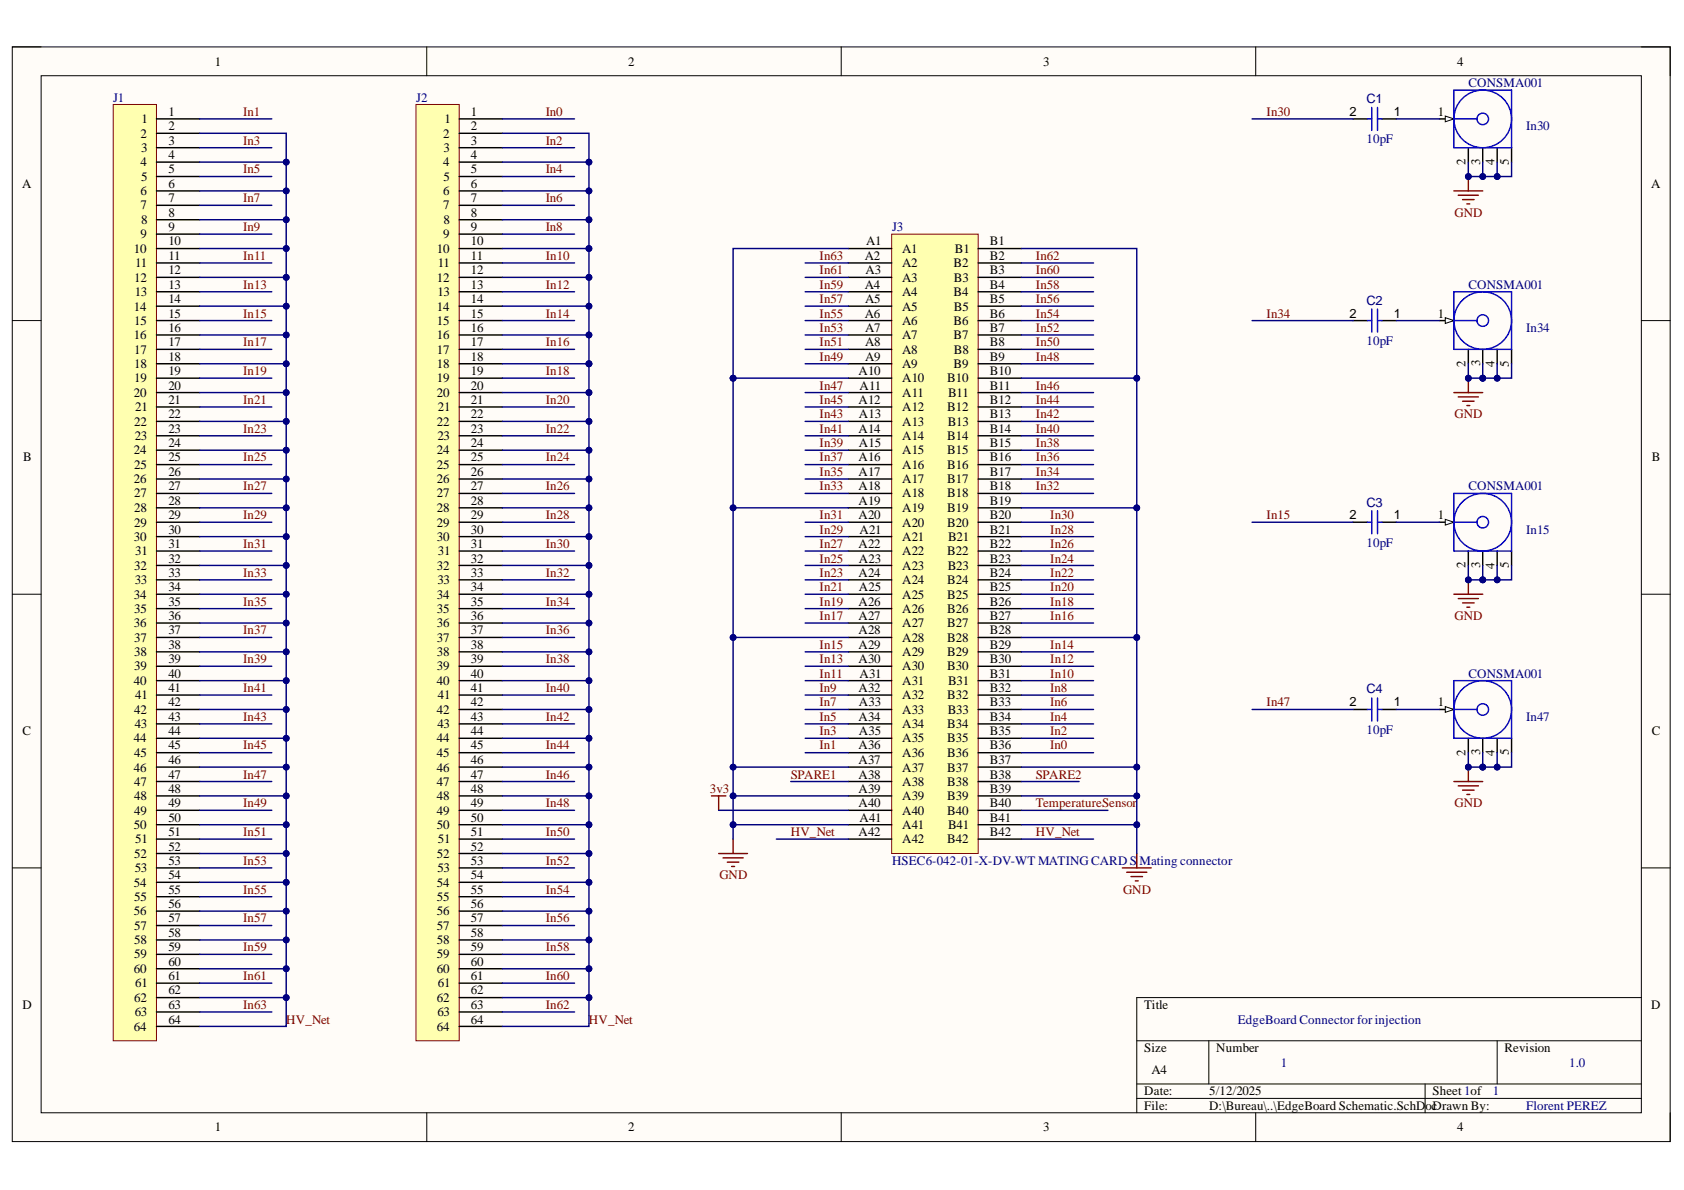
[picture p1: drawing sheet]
<svg xmlns="http://www.w3.org/2000/svg" width="297mm" height="210mm" viewBox="0 0 297 210" stroke-linecap="round" stroke-linejoin="round" font-family="sans-serif">
<defs><g id="words">
<g font-size="2.3">
<text x="37.9" y="11.6">1</text>
<text x="110.8" y="11.6">2</text>
<text x="184" y="11.6">3</text>
<text x="257" y="11.6">4</text>
<text x="25" y="21.7">1</text>
<text x="29.7" y="20.5">1</text>
<text x="29.7" y="23">2</text>
<text x="78.4" y="21.7">1</text>
<text x="83.1" y="20.5">1</text>
<text x="83.1" y="23">2</text>
<text x="238.1" y="20.5">2</text>
<text x="245.8" y="20.5">1</text>
<text x="253.6" y="20.5">1</text>
<text x="24.8" y="24.3">2</text>
<text x="24.8" y="29.3">4</text>
<text x="24.9" y="26.8">3</text>
<text x="29.7" y="25.5">3</text>
<text x="29.7" y="28.1">4</text>
<text x="78.2" y="24.3">2</text>
<text x="78.2" y="29.3">4</text>
<text x="78.3" y="26.8">3</text>
<text x="83.1" y="25.5">3</text>
<text x="83.1" y="28.1">4</text>
<text x="258.5" y="29.2" transform="rotate(-90 258.5 29.2)">2</text>
<text x="261.1" y="29.1" transform="rotate(-90 261.1 29.1)">3</text>
<text x="263.6" y="29.2" transform="rotate(-90 263.6 29.2)">4</text>
<text x="266.1" y="29.1" transform="rotate(-90 266.1 29.1)">5</text>
<text x="3.9" y="33.1">A</text>
<text x="24.8" y="34.4">6</text>
<text x="24.9" y="31.9">5</text>
<text x="29.7" y="30.6">5</text>
<text x="29.7" y="33.1">6</text>
<text x="29.7" y="35.7">7</text>
<text x="78.2" y="34.4">6</text>
<text x="78.3" y="31.9">5</text>
<text x="83.1" y="30.6">5</text>
<text x="83.1" y="33.1">6</text>
<text x="83.1" y="35.7">7</text>
<text x="291.3" y="33.1">A</text>
<text x="24.8" y="36.9">7</text>
<text x="24.9" y="39.5">8</text>
<text x="29.7" y="38.2">8</text>
<text x="29.7" y="40.7">9</text>
<text x="78.2" y="36.9">7</text>
<text x="78.3" y="39.5">8</text>
<text x="83.1" y="38.2">8</text>
<text x="83.1" y="40.7">9</text>
<text x="23.6" y="44.5">10</text>
<text x="23.9" y="47.1">11</text>
<text x="24.8" y="42">9</text>
<text x="29.7" y="43.3">10</text>
<text x="29.7" y="45.8">11</text>
<text x="77.1" y="44.5">10</text>
<text x="77.2" y="47.1">11</text>
<text x="78.2" y="42">9</text>
<text x="83.1" y="43.3">10</text>
<text x="83.1" y="45.8">11</text>
<text x="152.5" y="45.8">A2</text>
<text x="152.8" y="43.3">A1</text>
<text x="159.1" y="47.1">A2</text>
<text x="159.1" y="44.5">A1</text>
<text x="168.2" y="47.1">B2</text>
<text x="168.4" y="44.5">B1</text>
<text x="174.6" y="43.3">B1</text>
<text x="174.6" y="45.8">B2</text>
<text x="23.7" y="49.7">12</text>
<text x="23.8" y="52.2">13</text>
<text x="29.7" y="48.4">12</text>
<text x="29.7" y="51">13</text>
<text x="29.7" y="53.5">14</text>
<text x="77.1" y="49.7">12</text>
<text x="77.2" y="52.2">13</text>
<text x="83.1" y="48.4">12</text>
<text x="83.1" y="51">13</text>
<text x="83.1" y="53.5">14</text>
<text x="152.5" y="51">A4</text>
<text x="152.6" y="53.5">A5</text>
<text x="152.7" y="48.4">A3</text>
<text x="159.1" y="52.2">A4</text>
<text x="159.1" y="49.7">A3</text>
<text x="168.2" y="52.2">B4</text>
<text x="168.3" y="49.7">B3</text>
<text x="174.6" y="48.4">B3</text>
<text x="174.6" y="51">B4</text>
<text x="174.6" y="53.5">B5</text>
<text x="23.6" y="54.8">14</text>
<text x="23.6" y="59.8">16</text>
<text x="23.7" y="57.3">15</text>
<text x="29.7" y="56">15</text>
<text x="29.7" y="58.6">16</text>
<text x="77.1" y="54.8">14</text>
<text x="77.1" y="57.3">15</text>
<text x="77.1" y="59.8">16</text>
<text x="83.1" y="56">15</text>
<text x="83.1" y="58.6">16</text>
<text x="152.5" y="56">A6</text>
<text x="152.6" y="58.6">A7</text>
<text x="159.1" y="59.8">A7</text>
<text x="159.1" y="57.3">A6</text>
<text x="159.1" y="54.8">A5</text>
<text x="168.2" y="57.3">B6</text>
<text x="168.2" y="59.8">B7</text>
<text x="168.3" y="54.8">B5</text>
<text x="174.6" y="56">B6</text>
<text x="174.6" y="58.6">B7</text>
<text x="238.1" y="56">2</text>
<text x="245.8" y="56">1</text>
<text x="253.6" y="56">1</text>
<text x="23.7" y="62.4">17</text>
<text x="23.7" y="64.9">18</text>
<text x="29.7" y="61.1">17</text>
<text x="29.7" y="63.7">18</text>
<text x="77.1" y="62.4">17</text>
<text x="77.1" y="64.9">18</text>
<text x="83.1" y="61.1">17</text>
<text x="83.1" y="63.7">18</text>
<text x="152.6" y="63.7">A9</text>
<text x="152.6" y="61.1">A8</text>
<text x="159.1" y="64.9">A9</text>
<text x="159.1" y="62.4">A8</text>
<text x="168.2" y="64.9">B9</text>
<text x="168.3" y="62.4">B8</text>
<text x="174.6" y="61.1">B8</text>
<text x="174.6" y="63.7">B9</text>
<text x="258.5" y="64.7" transform="rotate(-90 258.5 64.7)">2</text>
<text x="261.1" y="64.6" transform="rotate(-90 261.1 64.6)">3</text>
<text x="263.6" y="64.7" transform="rotate(-90 263.6 64.7)">4</text>
<text x="266.1" y="64.7" transform="rotate(-90 266.1 64.7)">5</text>
<text x="23.6" y="70">20</text>
<text x="23.7" y="67.5">19</text>
<text x="29.7" y="66.2">19</text>
<text x="29.7" y="68.7">20</text>
<text x="29.7" y="71.3">21</text>
<text x="77.1" y="67.5">19</text>
<text x="77.1" y="70">20</text>
<text x="83.1" y="66.2">19</text>
<text x="83.1" y="68.7">20</text>
<text x="83.1" y="71.3">21</text>
<text x="151.4" y="71.3">A12</text>
<text x="151.4" y="66.2">A10</text>
<text x="151.6" y="68.7">A11</text>
<text x="159.1" y="70">A11</text>
<text x="159.1" y="67.5">A10</text>
<text x="167.1" y="67.5">B10</text>
<text x="167.2" y="70">B11</text>
<text x="174.6" y="66.2">B10</text>
<text x="174.6" y="68.7">B11</text>
<text x="174.6" y="71.3">B12</text>
<text x="23.7" y="75.1">22</text>
<text x="23.8" y="77.6">23</text>
<text x="23.9" y="72.5">21</text>
<text x="29.7" y="73.8">22</text>
<text x="29.7" y="76.3">23</text>
<text x="77.1" y="75.1">22</text>
<text x="77.2" y="77.6">23</text>
<text x="77.2" y="72.5">21</text>
<text x="83.1" y="73.8">22</text>
<text x="83.1" y="76.3">23</text>
<text x="151.4" y="76.3">A14</text>
<text x="151.5" y="73.8">A13</text>
<text x="159.1" y="77.6">A14</text>
<text x="159.1" y="75.1">A13</text>
<text x="159.1" y="72.5">A12</text>
<text x="167.1" y="72.5">B12</text>
<text x="167.1" y="77.6">B14</text>
<text x="167.2" y="75.1">B13</text>
<text x="174.6" y="73.8">B13</text>
<text x="174.6" y="76.3">B14</text>
<text x="4.1" y="81.4">B</text>
<text x="23.6" y="80.1">24</text>
<text x="23.7" y="82.7">25</text>
<text x="29.7" y="78.9">24</text>
<text x="29.7" y="81.4">25</text>
<text x="29.7" y="83.9">26</text>
<text x="77.1" y="80.1">24</text>
<text x="77.1" y="82.7">25</text>
<text x="83.1" y="78.9">24</text>
<text x="83.1" y="81.4">25</text>
<text x="83.1" y="83.9">26</text>
<text x="151.4" y="83.9">A17</text>
<text x="151.4" y="81.4">A16</text>
<text x="151.5" y="78.9">A15</text>
<text x="159.1" y="82.7">A16</text>
<text x="159.1" y="80.1">A15</text>
<text x="167.1" y="80.1">B15</text>
<text x="167.1" y="82.7">B16</text>
<text x="174.6" y="78.9">B15</text>
<text x="174.6" y="81.4">B16</text>
<text x="174.6" y="83.9">B17</text>
<text x="291.3" y="81.4">B</text>
<text x="23.6" y="85.2">26</text>
<text x="23.7" y="87.7">27</text>
<text x="29.7" y="86.5">27</text>
<text x="29.7" y="89">28</text>
<text x="77.1" y="85.2">26</text>
<text x="77.1" y="87.7">27</text>
<text x="83.1" y="86.5">27</text>
<text x="83.1" y="89">28</text>
<text x="151.4" y="89">A19</text>
<text x="151.4" y="86.5">A18</text>
<text x="159.1" y="87.7">A18</text>
<text x="159.1" y="85.2">A17</text>
<text x="167.1" y="85.2">B17</text>
<text x="167.1" y="87.7">B18</text>
<text x="174.6" y="86.5">B18</text>
<text x="174.6" y="89">B19</text>
<text x="23.6" y="95.4">30</text>
<text x="23.7" y="90.3">28</text>
<text x="23.7" y="92.9">29</text>
<text x="29.7" y="91.5">29</text>
<text x="29.7" y="94.2">30</text>
<text x="77.1" y="90.3">28</text>
<text x="77.1" y="92.9">29</text>
<text x="77.1" y="95.4">30</text>
<text x="83.1" y="91.5">29</text>
<text x="83.1" y="94.2">30</text>
<text x="151.4" y="91.5">A20</text>
<text x="151.6" y="94.2">A21</text>
<text x="159.1" y="95.4">A21</text>
<text x="159.1" y="92.9">A20</text>
<text x="159.1" y="90.3">A19</text>
<text x="167.1" y="90.3">B19</text>
<text x="167.1" y="92.9">B20</text>
<text x="167.2" y="95.4">B21</text>
<text x="174.6" y="91.5">B20</text>
<text x="174.6" y="94.2">B21</text>
<text x="238.1" y="91.6">2</text>
<text x="245.8" y="91.6">1</text>
<text x="253.6" y="91.5">1</text>
<text x="23.7" y="100.5">32</text>
<text x="23.9" y="98">31</text>
<text x="29.7" y="96.7">31</text>
<text x="29.7" y="99.2">32</text>
<text x="29.7" y="101.8">33</text>
<text x="77.1" y="100.5">32</text>
<text x="77.2" y="98">31</text>
<text x="83.1" y="96.7">31</text>
<text x="83.1" y="99.2">32</text>
<text x="83.1" y="101.8">33</text>
<text x="151.4" y="101.8">A24</text>
<text x="151.4" y="96.7">A22</text>
<text x="151.5" y="99.2">A23</text>
<text x="159.1" y="100.5">A23</text>
<text x="159.1" y="98">A22</text>
<text x="167.1" y="98">B22</text>
<text x="167.2" y="100.5">B23</text>
<text x="174.6" y="96.7">B22</text>
<text x="174.6" y="99.2">B23</text>
<text x="174.6" y="101.8">B24</text>
<text x="258.5" y="100.3" transform="rotate(-90 258.5 100.3)">2</text>
<text x="261.1" y="100.2" transform="rotate(-90 261.1 100.2)">3</text>
<text x="263.6" y="100.3" transform="rotate(-90 263.6 100.3)">4</text>
<text x="266.1" y="100.3" transform="rotate(-90 266.1 100.3)">5</text>
<text x="23.6" y="105.6">34</text>
<text x="23.8" y="103">33</text>
<text x="29.7" y="104.3">34</text>
<text x="29.7" y="106.8">35</text>
<text x="77.1" y="105.6">34</text>
<text x="77.2" y="103">33</text>
<text x="83.1" y="104.3">34</text>
<text x="83.1" y="106.8">35</text>
<text x="151.4" y="106.8">A26</text>
<text x="151.5" y="104.3">A25</text>
<text x="159.1" y="105.6">A25</text>
<text x="159.1" y="103">A24</text>
<text x="167.1" y="103">B24</text>
<text x="167.1" y="105.6">B25</text>
<text x="174.6" y="104.3">B25</text>
<text x="174.6" y="106.8">B26</text>
<text x="23.6" y="110.6">36</text>
<text x="23.7" y="108.1">35</text>
<text x="23.7" y="113.2">37</text>
<text x="29.7" y="109.4">36</text>
<text x="29.7" y="111.9">37</text>
<text x="77.1" y="108.1">35</text>
<text x="77.1" y="110.6">36</text>
<text x="77.1" y="113.2">37</text>
<text x="83.1" y="109.4">36</text>
<text x="83.1" y="111.9">37</text>
<text x="151.4" y="111.9">A28</text>
<text x="151.4" y="109.4">A27</text>
<text x="159.1" y="113.2">A28</text>
<text x="159.1" y="110.6">A27</text>
<text x="159.1" y="108.1">A26</text>
<text x="167.1" y="108.1">B26</text>
<text x="167.1" y="110.6">B27</text>
<text x="167.1" y="113.2">B28</text>
<text x="174.6" y="109.4">B27</text>
<text x="174.6" y="111.9">B28</text>
<text x="23.7" y="115.7">38</text>
<text x="23.7" y="118.3">39</text>
<text x="29.7" y="114.5">38</text>
<text x="29.7" y="117">39</text>
<text x="29.7" y="119.5">40</text>
<text x="77.1" y="115.7">38</text>
<text x="77.1" y="118.3">39</text>
<text x="83.1" y="114.5">38</text>
<text x="83.1" y="117">39</text>
<text x="83.1" y="119.5">40</text>
<text x="151.4" y="117">A30</text>
<text x="151.4" y="114.5">A29</text>
<text x="151.6" y="119.5">A31</text>
<text x="159.1" y="118.3">A30</text>
<text x="159.1" y="115.7">A29</text>
<text x="167.1" y="115.7">B29</text>
<text x="167.1" y="118.3">B30</text>
<text x="174.6" y="114.5">B29</text>
<text x="174.6" y="117">B30</text>
<text x="174.6" y="119.5">B31</text>
<text x="23.6" y="120.8">40</text>
<text x="23.7" y="125.9">42</text>
<text x="23.9" y="123.3">41</text>
<text x="29.7" y="122.1">41</text>
<text x="29.7" y="124.6">42</text>
<text x="77.1" y="120.8">40</text>
<text x="77.1" y="125.9">42</text>
<text x="77.2" y="123.3">41</text>
<text x="83.1" y="122.1">41</text>
<text x="83.1" y="124.6">42</text>
<text x="151.4" y="122.1">A32</text>
<text x="151.5" y="124.6">A33</text>
<text x="159.1" y="125.9">A33</text>
<text x="159.1" y="123.3">A32</text>
<text x="159.1" y="120.8">A31</text>
<text x="167.1" y="123.3">B32</text>
<text x="167.2" y="125.9">B33</text>
<text x="167.2" y="120.8">B31</text>
<text x="174.6" y="122.1">B32</text>
<text x="174.6" y="124.6">B33</text>
<text x="238.1" y="124.6">2</text>
<text x="245.8" y="124.6">1</text>
<text x="253.6" y="124.6">1</text>
<text x="4" y="129.7">C</text>
<text x="23.6" y="130.9">44</text>
<text x="23.8" y="128.4">43</text>
<text x="29.7" y="127.1">43</text>
<text x="29.7" y="129.7">44</text>
<text x="77.1" y="130.9">44</text>
<text x="77.2" y="128.4">43</text>
<text x="83.1" y="127.1">43</text>
<text x="83.1" y="129.7">44</text>
<text x="151.4" y="127.1">A34</text>
<text x="151.5" y="129.7">A35</text>
<text x="159.1" y="130.9">A35</text>
<text x="159.1" y="128.4">A34</text>
<text x="167.1" y="128.4">B34</text>
<text x="167.1" y="130.9">B35</text>
<text x="174.6" y="127.1">B34</text>
<text x="174.6" y="129.7">B35</text>
<text x="291.3" y="129.7">C</text>
<text x="23.6" y="136.1">46</text>
<text x="23.7" y="133.5">45</text>
<text x="29.7" y="132.2">45</text>
<text x="29.7" y="134.7">46</text>
<text x="29.7" y="137.4">47</text>
<text x="77.1" y="133.5">45</text>
<text x="77.1" y="136.1">46</text>
<text x="83.1" y="132.2">45</text>
<text x="83.1" y="134.7">46</text>
<text x="83.1" y="137.4">47</text>
<text x="151.4" y="137.4">A38</text>
<text x="151.4" y="134.7">A37</text>
<text x="151.4" y="132.2">A36</text>
<text x="159.1" y="136.1">A37</text>
<text x="159.1" y="133.5">A36</text>
<text x="167.1" y="133.5">B36</text>
<text x="167.1" y="136.1">B37</text>
<text x="174.6" y="132.2">B36</text>
<text x="174.6" y="134.7">B37</text>
<text x="174.6" y="137.4">B38</text>
<text x="258.5" y="133.3" transform="rotate(-90 258.5 133.3)">2</text>
<text x="261.1" y="133.2" transform="rotate(-90 261.1 133.2)">3</text>
<text x="263.6" y="133.3" transform="rotate(-90 263.6 133.3)">4</text>
<text x="266.1" y="133.2" transform="rotate(-90 266.1 133.2)">5</text>
<text x="23.7" y="138.6">47</text>
<text x="23.7" y="141.2">48</text>
<text x="23.7" y="143.7">49</text>
<text x="29.7" y="139.9">48</text>
<text x="29.7" y="142.4">49</text>
<text x="77.1" y="138.6">47</text>
<text x="77.1" y="141.2">48</text>
<text x="77.1" y="143.7">49</text>
<text x="83.1" y="139.9">48</text>
<text x="83.1" y="142.4">49</text>
<text x="151.4" y="142.4">A40</text>
<text x="151.4" y="139.9">A39</text>
<text x="159.1" y="143.7">A40</text>
<text x="159.1" y="141.2">A39</text>
<text x="159.1" y="138.6">A38</text>
<text x="167.1" y="138.6">B38</text>
<text x="167.1" y="141.2">B39</text>
<text x="167.1" y="143.7">B40</text>
<text x="174.6" y="139.9">B39</text>
<text x="174.6" y="142.4">B40</text>
<text x="23.6" y="146.2">50</text>
<text x="23.9" y="148.8">51</text>
<text x="29.7" y="145">50</text>
<text x="29.7" y="147.5">51</text>
<text x="77.1" y="146.2">50</text>
<text x="77.2" y="148.8">51</text>
<text x="83.1" y="145">50</text>
<text x="83.1" y="147.5">51</text>
<text x="151.4" y="147.5">A42</text>
<text x="151.6" y="145">A41</text>
<text x="159.1" y="148.8">A42</text>
<text x="159.1" y="146.2">A41</text>
<text x="167.1" y="148.8">B42</text>
<text x="167.2" y="146.2">B41</text>
<text x="174.6" y="145">B41</text>
<text x="174.6" y="147.5">B42</text>
<text x="23.7" y="151.3">52</text>
<text x="23.8" y="153.8">53</text>
<text x="29.7" y="150">52</text>
<text x="29.7" y="152.6">53</text>
<text x="29.7" y="155.1">54</text>
<text x="77.1" y="151.3">52</text>
<text x="77.2" y="153.8">53</text>
<text x="83.1" y="150">52</text>
<text x="83.1" y="152.6">53</text>
<text x="83.1" y="155.1">54</text>
<text x="23.6" y="156.4">54</text>
<text x="23.6" y="161.4">56</text>
<text x="23.7" y="158.9">55</text>
<text x="29.7" y="157.6">55</text>
<text x="29.7" y="160.2">56</text>
<text x="77.1" y="156.4">54</text>
<text x="77.1" y="158.9">55</text>
<text x="77.1" y="161.4">56</text>
<text x="83.1" y="157.6">55</text>
<text x="83.1" y="160.2">56</text>
<text x="23.7" y="164">57</text>
<text x="23.7" y="166.5">58</text>
<text x="29.7" y="162.7">57</text>
<text x="29.7" y="165.3">58</text>
<text x="29.7" y="167.8">59</text>
<text x="77.1" y="164">57</text>
<text x="77.1" y="166.5">58</text>
<text x="83.1" y="162.7">57</text>
<text x="83.1" y="165.3">58</text>
<text x="83.1" y="167.8">59</text>
<text x="23.6" y="171.6">60</text>
<text x="23.7" y="169.1">59</text>
<text x="29.7" y="170.3">60</text>
<text x="29.7" y="172.9">61</text>
<text x="77.1" y="169.1">59</text>
<text x="77.1" y="171.6">60</text>
<text x="83.1" y="170.3">60</text>
<text x="83.1" y="172.9">61</text>
<text x="4" y="177.9">D</text>
<text x="23.7" y="176.7">62</text>
<text x="23.8" y="179.3">63</text>
<text x="23.9" y="174.1">61</text>
<text x="29.7" y="175.4">62</text>
<text x="29.7" y="177.9">63</text>
<text x="77.1" y="176.7">62</text>
<text x="77.2" y="179.3">63</text>
<text x="77.2" y="174.1">61</text>
<text x="83.1" y="175.4">62</text>
<text x="83.1" y="177.9">63</text>
<text x="201.8" y="177.9">Title</text>
<text x="291.3" y="177.9">D</text>
<text x="23.6" y="181.8">64</text>
<text x="29.7" y="180.5">64</text>
<text x="77.1" y="181.8">64</text>
<text x="83.1" y="180.5">64</text>
<text x="201.8" y="185.6">Size</text>
<text x="214.5" y="185.6">Number</text>
<text x="265.4" y="185.6">Revision</text>
<text x="203.1" y="189.4">A4</text>
<text x="201.8" y="193.2">Date:</text>
<text x="201.8" y="195.8">File:</text>
<text x="213.3" y="193.2">5/12/2025</text>
<text x="213.3" y="195.8">D:\Bureau\..\EdgeBoard Schematic.SchD</text>
<text x="251.4" y="195.8">ocDrawn By:</text>
<text x="252.7" y="193.2">Sheet 1of</text>
<text x="37.9" y="199.6">1</text>
<text x="110.8" y="199.6">2</text>
<text x="184" y="199.6">3</text>
<text x="257" y="199.6">4</text>
</g>
<g font-size="2.3" fill="#000080">
<text x="20" y="17.9">J1</text>
<text x="73.4" y="17.9">J2</text>
<text x="259" y="15.4">CONSMA001</text>
<text x="241" y="18.2">C1</text>
<text x="269.2" y="23">In30</text>
<text x="241" y="25.3">10pF</text>
<text x="157.3" y="40.7">J3</text>
<text x="241" y="53.8">C2</text>
<text x="259" y="51">CONSMA001</text>
<text x="269.2" y="58.6">In34</text>
<text x="241" y="60.9">10pF</text>
<text x="241" y="89.3">C3</text>
<text x="259" y="86.5">CONSMA001</text>
<text x="269.2" y="94.2">In15</text>
<text x="241" y="96.4">10pF</text>
<text x="259" y="119.5">CONSMA001</text>
<text x="241" y="122.3">C4</text>
<text x="241" y="129.4">10pF</text>
<text x="269.2" y="127.1">In47</text>
<text x="157.3" y="152.6">HSEC6-042-01-X-DV-WT MATINGCARD S</text>
<text x="201" y="152.6">Mating connector</text>
<text x="218.3" y="180.5">EdgeBoard Connector for injection</text>
<text x="226" y="188.2">1</text>
<text x="276.8" y="188.2">1.0</text>
<text x="263.3" y="193.2">1</text>
<text x="269.2" y="195.8">Florent PEREZ</text>
</g>
<g font-size="2.3" fill="#800000">
<text x="42.9" y="20.5">In1</text>
<text x="96.3" y="20.5">In0</text>
<text x="223.4" y="20.5">In30</text>
<text x="42.9" y="25.5">In3</text>
<text x="96.3" y="25.5">In2</text>
<text x="42.9" y="30.6">In5</text>
<text x="42.9" y="35.7">In7</text>
<text x="96.3" y="30.6">In4</text>
<text x="96.3" y="35.7">In6</text>
<text x="42.9" y="40.7">In9</text>
<text x="96.3" y="40.7">In8</text>
<text x="256.6" y="38.2">GND</text>
<text x="42.9" y="45.8">In11</text>
<text x="96.3" y="45.8">In10</text>
<text x="144.6" y="45.8">In63</text>
<text x="182.7" y="45.8">In62</text>
<text x="42.9" y="51">In13</text>
<text x="96.3" y="51">In12</text>
<text x="144.6" y="48.4">In61</text>
<text x="144.6" y="51">In59</text>
<text x="144.6" y="53.5">In57</text>
<text x="182.7" y="48.4">In60</text>
<text x="182.7" y="51">In58</text>
<text x="182.7" y="53.5">In56</text>
<text x="42.9" y="56">In15</text>
<text x="96.3" y="56">In14</text>
<text x="144.6" y="56">In55</text>
<text x="144.6" y="58.6">In53</text>
<text x="182.7" y="56">In54</text>
<text x="182.7" y="58.6">In52</text>
<text x="223.4" y="56">In34</text>
<text x="42.9" y="61.1">In17</text>
<text x="96.3" y="61.1">In16</text>
<text x="144.6" y="61.1">In51</text>
<text x="144.6" y="63.7">In49</text>
<text x="182.7" y="61.1">In50</text>
<text x="182.7" y="63.7">In48</text>
<text x="42.9" y="66.2">In19</text>
<text x="42.9" y="71.3">In21</text>
<text x="96.3" y="66.2">In18</text>
<text x="96.3" y="71.3">In20</text>
<text x="144.6" y="68.7">In47</text>
<text x="144.6" y="71.3">In45</text>
<text x="182.7" y="68.7">In46</text>
<text x="182.7" y="71.3">In44</text>
<text x="42.9" y="76.3">In23</text>
<text x="96.3" y="76.3">In22</text>
<text x="144.6" y="73.8">In43</text>
<text x="144.6" y="76.3">In41</text>
<text x="182.7" y="73.8">In42</text>
<text x="182.7" y="76.3">In40</text>
<text x="256.6" y="73.8">GND</text>
<text x="42.9" y="81.4">In25</text>
<text x="96.3" y="81.4">In24</text>
<text x="144.6" y="78.9">In39</text>
<text x="144.6" y="81.4">In37</text>
<text x="144.6" y="83.9">In35</text>
<text x="182.7" y="78.9">In38</text>
<text x="182.7" y="81.4">In36</text>
<text x="182.7" y="83.9">In34</text>
<text x="42.9" y="86.5">In27</text>
<text x="96.3" y="86.5">In26</text>
<text x="144.6" y="86.5">In33</text>
<text x="182.7" y="86.5">In32</text>
<text x="42.9" y="91.5">In29</text>
<text x="96.3" y="91.5">In28</text>
<text x="144.6" y="91.5">In31</text>
<text x="144.6" y="94.2">In29</text>
<text x="185.3" y="91.5">In30</text>
<text x="185.3" y="94.2">In28</text>
<text x="223.4" y="91.5">In15</text>
<text x="42.9" y="96.7">In31</text>
<text x="42.9" y="101.8">In33</text>
<text x="96.3" y="96.7">In30</text>
<text x="96.3" y="101.8">In32</text>
<text x="144.6" y="96.7">In27</text>
<text x="144.6" y="99.2">In25</text>
<text x="144.6" y="101.8">In23</text>
<text x="185.3" y="96.7">In26</text>
<text x="185.3" y="99.2">In24</text>
<text x="185.3" y="101.8">In22</text>
<text x="42.9" y="106.8">In35</text>
<text x="96.3" y="106.8">In34</text>
<text x="144.6" y="104.3">In21</text>
<text x="144.6" y="106.8">In19</text>
<text x="185.3" y="104.3">In20</text>
<text x="185.3" y="106.8">In18</text>
<text x="42.9" y="111.9">In37</text>
<text x="96.3" y="111.9">In36</text>
<text x="144.6" y="109.4">In17</text>
<text x="185.3" y="109.4">In16</text>
<text x="256.6" y="109.4">GND</text>
<text x="42.9" y="117">In39</text>
<text x="96.3" y="117">In38</text>
<text x="144.6" y="114.5">In15</text>
<text x="144.6" y="117">In13</text>
<text x="144.6" y="119.5">In11</text>
<text x="185.3" y="114.5">In14</text>
<text x="185.3" y="117">In12</text>
<text x="185.3" y="119.5">In10</text>
<text x="42.9" y="122.1">In41</text>
<text x="96.3" y="122.1">In40</text>
<text x="144.6" y="122.1">In9</text>
<text x="144.6" y="124.6">In7</text>
<text x="185.3" y="122.1">In8</text>
<text x="185.3" y="124.6">In6</text>
<text x="223.4" y="124.6">In47</text>
<text x="42.9" y="127.1">In43</text>
<text x="96.3" y="127.1">In42</text>
<text x="144.6" y="127.1">In5</text>
<text x="144.6" y="129.7">In3</text>
<text x="185.3" y="127.1">In4</text>
<text x="185.3" y="129.7">In2</text>
<text x="42.9" y="132.2">In45</text>
<text x="42.9" y="137.4">In47</text>
<text x="96.3" y="132.2">In44</text>
<text x="96.3" y="137.4">In46</text>
<text x="139.5" y="137.4">SPARE1</text>
<text x="144.6" y="132.2">In1</text>
<text x="182.7" y="137.4">SPARE2</text>
<text x="185.3" y="132.2">In0</text>
<text x="42.9" y="142.4">In49</text>
<text x="96.3" y="142.4">In48</text>
<text x="125.2" y="139.9">3v3</text>
<text x="182.7" y="142.4">TemperatureSensor</text>
<text x="256.6" y="142.4">GND</text>
<text x="42.9" y="147.5">In51</text>
<text x="96.3" y="147.5">In50</text>
<text x="139.5" y="147.5">HV_Net</text>
<text x="182.7" y="147.5">HV_Net</text>
<text x="42.9" y="152.6">In53</text>
<text x="96.3" y="152.6">In52</text>
<text x="126.9" y="155.1">GND</text>
<text x="42.9" y="157.6">In55</text>
<text x="96.3" y="157.6">In54</text>
<text x="198.1" y="157.6">GND</text>
<text x="42.9" y="162.7">In57</text>
<text x="42.9" y="167.8">In59</text>
<text x="96.3" y="162.7">In56</text>
<text x="96.3" y="167.8">In58</text>
<text x="42.9" y="172.9">In61</text>
<text x="96.3" y="172.9">In60</text>
<text x="42.9" y="177.9">In63</text>
<text x="96.3" y="177.9">In62</text>
<text x="50.5" y="180.5">HV_Net</text>
<text x="103.9" y="180.5">HV_Net</text>
</g>
</g></defs>
<path d="M2.2 8.3h292.4v193.1h-292.4z" fill-rule="evenodd" fill="#fffcf8"/>
<path d="M2.2 8.3h292.4v193.1h-292.4z" fill="none" stroke="#000" stroke-width=".18"/>
<path d="M7.3 13.4h282.2v182.9h-282.2z" fill-rule="evenodd" fill="#fffcf8"/>
<g fill="none" stroke="#000" stroke-width=".18">
<path d="M2.2 8.3h5.1M7.3 13.4h282.2v182.9h-282.2zM75.3 8.3v5.1M148.4 8.3v5.1M221.5 8.3v5.1M289.5 8.3h5.1v5.1M2.2 56.5h5.1M289.5 56.6h5.1M2.2 104.8h5.1M289.5 104.8h5.1M2.2 153.1h5.1M289.5 153.1h5.1"/>
<path d="M289.5 176h-89v20.3M75.3 196.3v5.1M148.4 196.3v5.1M200.5 183.6h89M200.5 191.2h89M200.5 193.7h89M213.2 183.6v7.6M221.5 196.3v5.1M251.4 191.2v5.1M264.1 183.6v7.6M294.6 196.3v5.1"/>
</g>
<path d="M253.9 21h2.5M266.6 26.1v2.5" fill="none" stroke="#000" stroke-width=".25"/>
<g fill="none" stroke="#00f" stroke-width=".25">
<circle cx="261.5" cy="21" r="5.1"/>
<circle cx="261.5" cy="21" r="1.02"/>
</g>
<path d="M254.9 20.5l1.5 .5-1.5 .5z" fill="#f8fcff"/>
<path d="M254.9 20.5l1.5 .5-1.5 .5z" fill="none" stroke="#000" stroke-width=".18"/>
<path d="M259 26.1v2.5M261.5 26.1v2.5M264.1 26.1v2.5" fill="none" stroke="#000" stroke-width=".25"/>
<path d="M256.4 15.9h10.2v10.2h-10.2zM256.4 21h4.1" fill="none" stroke="#00f" stroke-width=".25"/>
<path d="M256.4 33.7h5.1M257.2 34.4h3.6M258 35.2h2M258.7 36h.6M259 31.1v2.6" fill="none" stroke="#800000" stroke-width=".25"/>
<circle cx="259" cy="31.1" r=".51" fill="#000080"/>
<circle cx="259" cy="31.1" r=".51" fill="none" stroke="#000080" stroke-width=".18"/>
<path d="M253.9 56.6h2.5M266.6 61.6v2.6" fill="none" stroke="#000" stroke-width=".25"/>
<g fill="none" stroke="#00f" stroke-width=".25">
<circle cx="261.5" cy="56.5" r="5.1"/>
<circle cx="261.5" cy="56.5" r="1.02"/>
</g>
<path d="M254.9 56l1.5 .6-1.5 .5z" fill="#f8fcff"/>
<path d="M254.9 56l1.5 .6-1.5 .5z" fill="none" stroke="#000" stroke-width=".18"/>
<path d="M259 61.6v2.6M261.5 61.6v2.6M264.1 61.6v2.6" fill="none" stroke="#000" stroke-width=".25"/>
<path d="M256.4 51.5h10.2v10.1h-10.2zM256.4 56.6h4.1" fill="none" stroke="#00f" stroke-width=".25"/>
<path d="M256.4 69.3h5.1M257.2 70h3.6M258 70.8h2M258.7 71.5h.6M259 66.7v2.6" fill="none" stroke="#800000" stroke-width=".25"/>
<circle cx="259" cy="66.7" r=".51" fill="#000080"/>
<circle cx="259" cy="66.7" r=".51" fill="none" stroke="#000080" stroke-width=".18"/>
<path d="M238.7 21h2.5M243.7 21h2.6M238.7 56.6h2.5M243.7 56.6h2.6" fill="none" stroke="#000" stroke-width=".25"/>
<path d="M242 18.9v4.1M243 18.9v4.1M241.2 21h.8M243 21h.7M241.2 56.6h.8M242 54.5v4.1M243 54.5v4.1M243 56.6h.7" fill="none" stroke="#00f" stroke-width=".25"/>
<path d="M20 18.4h7.6v165.2h-7.6z" fill-rule="evenodd" fill="#ffffb0"/>
<path d="M20 18.4h7.6v165.2h-7.6z" fill="none" stroke="#800000" stroke-width=".18"/>
<g fill="none" stroke="#000" stroke-width=".25">
<path d="M27.6 21h7.6M27.6 23.5h7.6M27.6 26.1h7.6M27.6 28.6h7.6M27.6 31.1h7.6M27.6 33.7h7.6M27.6 36.2h7.6M27.6 38.8h7.6M27.6 41.3h7.6M27.6 43.8h7.6M27.6 46.4h7.6M27.6 48.9h7.6"/>
<path d="M27.6 51.5h7.6M27.6 54h7.6M27.6 56.5h7.6M27.6 59.1h7.6M27.6 61.6h7.6M27.6 64.2h7.6M27.6 66.7h7.6M27.6 69.2h7.6M27.6 71.8h7.6M27.6 74.3h7.6M27.6 76.9h7.6M27.6 79.4h7.6"/>
<path d="M27.6 82h7.6M27.6 84.5h7.6M27.6 87h7.6M27.6 89.6h7.6M27.6 92.1h7.6M27.6 94.7h7.6M27.6 97.2h7.6M27.6 99.7h7.6M27.6 102.3h7.6M27.6 104.8h7.6M27.6 107.4h7.6M27.6 109.9h7.6"/>
<path d="M27.6 112.4h7.6M27.6 115h7.6M27.6 117.5h7.6M27.6 120.1h7.6M27.6 122.6h7.6M27.6 125.1h7.6M27.6 127.7h7.6M27.6 130.2h7.6M27.6 132.8h7.6M27.6 135.3h7.6M27.6 137.8h7.6M27.6 140.4h7.6"/>
<path d="M27.6 142.9h7.6M27.6 145.5h7.6M27.6 148h7.6M27.6 150.5h7.6M27.6 153.1h7.6M27.6 155.6h7.6M27.6 158.2h7.6M27.6 160.7h7.6M27.6 163.3h7.6M27.6 165.8h7.6M27.6 168.3h7.6M27.6 170.9h7.6"/>
<path d="M27.6 173.4h7.6M27.6 176h7.6M27.6 178.5h7.6M27.6 181h7.6"/>
</g>
<path d="M73.4 18.4h7.6v165.2h-7.6z" fill-rule="evenodd" fill="#ffffb0"/>
<path d="M73.4 18.4h7.6v165.2h-7.6z" fill="none" stroke="#800000" stroke-width=".18"/>
<g fill="none" stroke="#000" stroke-width=".25">
<path d="M81 21h7.6M81 23.5h7.6M81 26.1h7.6M81 28.6h7.6M81 31.1h7.6M81 33.7h7.6M81 36.2h7.6M81 38.8h7.6M81 41.3h7.6M81 43.8h7.6M81 46.4h7.6M81 48.9h7.6"/>
<path d="M81 51.5h7.6M81 54h7.6M81 56.5h7.6M81 59.1h7.6M81 61.6h7.6M81 64.2h7.6M81 66.7h7.6M81 69.2h7.6M81 71.8h7.6M81 74.3h7.6M81 76.9h7.6M81 79.4h7.6"/>
<path d="M81 82h7.6M81 84.5h7.6M81 87h7.6M81 89.6h7.6M81 92.1h7.6M81 94.7h7.6M81 97.2h7.6M81 99.7h7.6M81 102.3h7.6M81 104.8h7.6M81 107.4h7.6M81 109.9h7.6"/>
<path d="M81 112.4h7.6M81 115h7.6M81 117.5h7.6M81 120.1h7.6M81 122.6h7.6M81 125.1h7.6M81 127.7h7.6M81 130.2h7.6M81 132.8h7.6M81 135.3h7.6M81 137.8h7.6M81 140.4h7.6"/>
<path d="M81 142.9h7.6M81 145.5h7.6M81 148h7.6M81 150.5h7.6M81 153.1h7.6M81 155.6h7.6M81 158.2h7.6M81 160.7h7.6M81 163.3h7.6M81 165.8h7.6M81 168.3h7.6M81 170.9h7.6"/>
<path d="M81 173.4h7.6M81 176h7.6M81 178.5h7.6M81 181h7.6"/>
</g>
<path d="M157.3 41.3h15.2v109.2h-15.2z" fill-rule="evenodd" fill="#ffffb0"/>
<path d="M157.3 41.3h15.2v109.2h-15.2z" fill="none" stroke="#800000" stroke-width=".18"/>
<g fill="none" stroke="#000" stroke-width=".25">
<path d="M149.7 43.8h7.6M149.7 46.4h7.6M149.7 48.9h7.6M149.7 51.5h7.6M149.7 54h7.6M149.7 56.5h7.6M149.7 59.1h7.6M172.5 43.8h7.7M172.5 46.4h7.7M172.5 48.9h7.7M172.5 51.5h7.7M172.5 54h7.7"/>
<path d="M172.5 56.6h7.7M172.5 59.1h7.7M149.7 61.6h7.6M149.7 64.2h7.6M149.7 66.7h7.6M149.7 69.2h7.6M149.7 71.8h7.6M149.7 74.3h7.6M149.7 76.9h7.6M149.7 79.4h7.6M172.5 61.6h7.7M172.5 64.2h7.7"/>
<path d="M172.5 66.7h7.7M172.5 69.3h7.7M172.5 71.8h7.7M172.5 74.3h7.7M172.5 76.9h7.7M172.5 79.4h7.7M149.7 82h7.6M149.7 84.5h7.6M149.7 87h7.6M149.7 89.6h7.6M149.7 92.1h7.6M149.7 94.7h7.6"/>
<path d="M149.7 97.2h7.6M149.7 99.7h7.6M172.5 82h7.7M172.5 84.5h7.7M172.5 87h7.7M172.5 89.6h7.7M172.5 92.1h7.7M172.5 94.7h7.7M172.5 97.2h7.7M172.5 99.7h7.7M253.9 92.1h2.5M266.6 97.2v2.5"/>
<path d="M149.7 102.3h7.6M149.7 104.8h7.6M149.7 107.4h7.6M149.7 109.9h7.6M149.7 112.4h7.6M149.7 115h7.6M149.7 117.5h7.6M172.5 102.3h7.7M172.5 104.8h7.7M172.5 107.4h7.7M172.5 109.9h7.7M172.5 112.4h7.7"/>
<path d="M172.5 115h7.7M172.5 117.5h7.7M149.7 120.1h7.6M149.7 122.6h7.6M149.7 125.1h7.6M149.7 127.7h7.6M149.7 130.2h7.6M149.7 132.8h7.6M149.7 135.3h7.6M149.7 137.8h7.6M172.5 120.1h7.7M172.5 122.6h7.7"/>
<path d="M172.5 125.1h7.7M172.5 127.7h7.7M172.5 130.2h7.7M172.5 132.8h7.7M172.5 135.3h7.7M172.5 137.9h7.7M149.7 140.4h7.6M149.7 142.9h7.6M149.7 145.5h7.6M149.7 148h7.6M172.5 140.4h7.7M172.5 142.9h7.7"/>
<path d="M172.5 145.5h7.7M172.5 148h7.7"/>
</g>
<path d="M125.5 140.4h2.5M126.8 140.4v2.5M126.8 150.5h5.1M127.5 151.3h3.6M128.3 152.1h2M129.1 152.8h.5M129.3 148v2.5M198 153.1h5.1M198.7 153.9h3.6M199.5 154.6h2M200.3 155.4h.5M200.5 150.6v2.5" fill="none" stroke="#800000" stroke-width=".25"/>
<g fill="none" stroke="#00f" stroke-width=".25">
<circle cx="261.5" cy="92.1" r="5.1"/>
<circle cx="261.5" cy="92.1" r="1.02"/>
</g>
<path d="M254.9 91.6l1.5 .5-1.5 .5z" fill="#f8fcff"/>
<path d="M254.9 91.6l1.5 .5-1.5 .5z" fill="none" stroke="#000" stroke-width=".18"/>
<path d="M259 97.2v2.5M261.5 97.2v2.5M264.1 97.2v2.5" fill="none" stroke="#000" stroke-width=".25"/>
<path d="M256.4 87h10.2v10.2h-10.2zM256.4 92.1h4.1" fill="none" stroke="#00f" stroke-width=".25"/>
<path d="M256.4 104.8h5.1M257.2 105.6h3.6M258 106.3h2M258.7 107.1h.6M259 102.3v2.5" fill="none" stroke="#800000" stroke-width=".25"/>
<circle cx="259" cy="102.3" r=".51" fill="#000080"/>
<circle cx="259" cy="102.3" r=".51" fill="none" stroke="#000080" stroke-width=".18"/>
<path d="M238.7 92.1h2.5M243.7 92.1h2.6M253.9 125.1h2.5M266.6 130.2v2.6" fill="none" stroke="#000" stroke-width=".25"/>
<g fill="none" stroke="#00f" stroke-width=".25">
<path d="M241.2 92.1h.8M242 90.1v4M243 90.1v4M243 92.1h.7"/>
<circle cx="261.5" cy="125.1" r="5.1"/>
<circle cx="261.5" cy="125.1" r="1.02"/>
</g>
<path d="M254.9 124.6l1.5 .5-1.5 .6z" fill="#f8fcff"/>
<path d="M254.9 124.6l1.5 .5-1.5 .6z" fill="none" stroke="#000" stroke-width=".18"/>
<path d="M259 130.2v2.6M261.5 130.2v2.6M264.1 130.2v2.6" fill="none" stroke="#000" stroke-width=".25"/>
<path d="M256.4 120.1h10.2v10.1h-10.2zM256.4 125.1h4.1" fill="none" stroke="#00f" stroke-width=".25"/>
<path d="M256.4 137.9h5.1M257.2 138.6h3.6M258 139.4h2M259 135.3v2.6M258.7 140.1h.6" fill="none" stroke="#800000" stroke-width=".25"/>
<circle cx="259" cy="135.3" r=".51" fill="#000080"/>
<circle cx="259" cy="135.3" r=".51" fill="none" stroke="#000080" stroke-width=".18"/>
<path d="M238.7 125.1h2.5M243.7 125.1h2.6" fill="none" stroke="#000" stroke-width=".25"/>
<path d="M241.2 125.1h.8M242 123.1v4.1M243 123.1v4.1M243 125.1h.7" fill="none" stroke="#00f" stroke-width=".25"/>
<path d="M220.9 21h17.8M246.3 21h7.6M220.9 56.6h17.8M246.3 56.6h7.6M266.6 64.2v2.5h-5.1" fill="none" stroke="#000080" stroke-width=".25"/>
<circle cx="261.5" cy="66.7" r=".51" fill="#000080"/>
<circle cx="261.5" cy="66.7" r=".51" fill="none" stroke="#000080" stroke-width=".18"/>
<circle cx="264.1" cy="66.7" r=".51" fill="#000080"/>
<circle cx="264.1" cy="66.7" r=".51" fill="none" stroke="#000080" stroke-width=".18"/>
<path d="M261.5 64.2v2.5" fill="none" stroke="#000080" stroke-width=".25"/>
<circle cx="261.5" cy="66.7" r=".51" fill="#000080"/>
<circle cx="261.5" cy="66.7" r=".51" fill="none" stroke="#000080" stroke-width=".18"/>
<path d="M261.5 28.6v2.5" fill="none" stroke="#000080" stroke-width=".25"/>
<circle cx="261.5" cy="31.1" r=".51" fill="#000080"/>
<circle cx="261.5" cy="31.1" r=".51" fill="none" stroke="#000080" stroke-width=".18"/>
<path d="M264.1 64.2v2.5" fill="none" stroke="#000080" stroke-width=".25"/>
<circle cx="264.1" cy="66.7" r=".51" fill="#000080"/>
<circle cx="264.1" cy="66.7" r=".51" fill="none" stroke="#000080" stroke-width=".18"/>
<path d="M264.1 28.6v2.5" fill="none" stroke="#000080" stroke-width=".25"/>
<circle cx="264.1" cy="31.1" r=".51" fill="#000080"/>
<circle cx="264.1" cy="31.1" r=".51" fill="none" stroke="#000080" stroke-width=".18"/>
<path d="M50.5 176v5h-15.3" fill="none" stroke="#000080" stroke-width=".25"/>
<circle cx="50.5" cy="176" r=".51" fill="#000080"/>
<circle cx="50.5" cy="176" r=".51" fill="none" stroke="#000080" stroke-width=".18"/>
<path d="M35.2 170.9h15.3v5.1h-15.3M35.2 178.5h12.7" fill="none" stroke="#000080" stroke-width=".25"/>
<circle cx="50.5" cy="176" r=".51" fill="#000080"/>
<circle cx="50.5" cy="176" r=".51" fill="none" stroke="#000080" stroke-width=".18"/>
<circle cx="50.5" cy="170.9" r=".51" fill="#000080"/>
<circle cx="50.5" cy="170.9" r=".51" fill="none" stroke="#000080" stroke-width=".18"/>
<path d="M35.2 165.8h15.3v5.1M35.2 168.3h12.7M35.2 173.4h12.7" fill="none" stroke="#000080" stroke-width=".25"/>
<circle cx="50.5" cy="170.9" r=".51" fill="#000080"/>
<circle cx="50.5" cy="170.9" r=".51" fill="none" stroke="#000080" stroke-width=".18"/>
<circle cx="50.5" cy="165.8" r=".51" fill="#000080"/>
<circle cx="50.5" cy="165.8" r=".51" fill="none" stroke="#000080" stroke-width=".18"/>
<path d="M35.2 163.3h12.7M35.2 160.7h15.3" fill="none" stroke="#000080" stroke-width=".25"/>
<circle cx="50.5" cy="160.7" r=".51" fill="#000080"/>
<circle cx="50.5" cy="160.7" r=".51" fill="none" stroke="#000080" stroke-width=".18"/>
<path d="M35.2 158.2h12.7M35.2 155.6h15.3" fill="none" stroke="#000080" stroke-width=".25"/>
<circle cx="50.5" cy="155.6" r=".51" fill="#000080"/>
<circle cx="50.5" cy="155.6" r=".51" fill="none" stroke="#000080" stroke-width=".18"/>
<path d="M35.2 153.1h12.7M35.2 150.5h15.3" fill="none" stroke="#000080" stroke-width=".25"/>
<circle cx="50.5" cy="150.6" r=".51" fill="#000080"/>
<circle cx="50.5" cy="150.6" r=".51" fill="none" stroke="#000080" stroke-width=".18"/>
<path d="M35.2 148h12.7M35.2 145.5h15.3" fill="none" stroke="#000080" stroke-width=".25"/>
<circle cx="50.5" cy="145.5" r=".51" fill="#000080"/>
<circle cx="50.5" cy="145.5" r=".51" fill="none" stroke="#000080" stroke-width=".18"/>
<path d="M35.2 142.9h12.7M35.2 140.4h15.3" fill="none" stroke="#000080" stroke-width=".25"/>
<circle cx="50.5" cy="140.4" r=".51" fill="#000080"/>
<circle cx="50.5" cy="140.4" r=".51" fill="none" stroke="#000080" stroke-width=".18"/>
<path d="M35.2 137.8h12.7M35.2 135.3h15.3" fill="none" stroke="#000080" stroke-width=".25"/>
<circle cx="50.5" cy="135.3" r=".51" fill="#000080"/>
<circle cx="50.5" cy="135.3" r=".51" fill="none" stroke="#000080" stroke-width=".18"/>
<path d="M35.2 132.8h12.7M35.2 130.2h15.3" fill="none" stroke="#000080" stroke-width=".25"/>
<circle cx="50.5" cy="130.2" r=".51" fill="#000080"/>
<circle cx="50.5" cy="130.2" r=".51" fill="none" stroke="#000080" stroke-width=".18"/>
<path d="M35.2 127.7h12.7M35.2 125.1h15.3" fill="none" stroke="#000080" stroke-width=".25"/>
<circle cx="50.5" cy="125.1" r=".51" fill="#000080"/>
<circle cx="50.5" cy="125.1" r=".51" fill="none" stroke="#000080" stroke-width=".18"/>
<path d="M35.2 122.6h12.7M35.2 120.1h15.3" fill="none" stroke="#000080" stroke-width=".25"/>
<circle cx="50.5" cy="120.1" r=".51" fill="#000080"/>
<circle cx="50.5" cy="120.1" r=".51" fill="none" stroke="#000080" stroke-width=".18"/>
<path d="M35.2 117.5h12.7M35.2 115h15.3" fill="none" stroke="#000080" stroke-width=".25"/>
<circle cx="50.5" cy="115" r=".51" fill="#000080"/>
<circle cx="50.5" cy="115" r=".51" fill="none" stroke="#000080" stroke-width=".18"/>
<path d="M35.2 112.4h12.7M35.2 109.9h15.3" fill="none" stroke="#000080" stroke-width=".25"/>
<circle cx="50.5" cy="109.9" r=".51" fill="#000080"/>
<circle cx="50.5" cy="109.9" r=".51" fill="none" stroke="#000080" stroke-width=".18"/>
<path d="M35.2 107.4h12.7M35.2 104.8h15.3" fill="none" stroke="#000080" stroke-width=".25"/>
<circle cx="50.5" cy="104.8" r=".51" fill="#000080"/>
<circle cx="50.5" cy="104.8" r=".51" fill="none" stroke="#000080" stroke-width=".18"/>
<path d="M35.2 99.7h15.3M35.2 102.3h12.7" fill="none" stroke="#000080" stroke-width=".25"/>
<circle cx="50.5" cy="99.7" r=".51" fill="#000080"/>
<circle cx="50.5" cy="99.7" r=".51" fill="none" stroke="#000080" stroke-width=".18"/>
<path d="M35.2 97.2h12.7M35.2 94.7h15.3" fill="none" stroke="#000080" stroke-width=".25"/>
<circle cx="50.5" cy="94.7" r=".51" fill="#000080"/>
<circle cx="50.5" cy="94.7" r=".51" fill="none" stroke="#000080" stroke-width=".18"/>
<path d="M35.2 92.1h12.7M35.2 89.6h15.3" fill="none" stroke="#000080" stroke-width=".25"/>
<circle cx="50.5" cy="89.6" r=".51" fill="#000080"/>
<circle cx="50.5" cy="89.6" r=".51" fill="none" stroke="#000080" stroke-width=".18"/>
<path d="M35.2 87h12.7M35.2 84.5h15.3" fill="none" stroke="#000080" stroke-width=".25"/>
<circle cx="50.5" cy="84.5" r=".51" fill="#000080"/>
<circle cx="50.5" cy="84.5" r=".51" fill="none" stroke="#000080" stroke-width=".18"/>
<path d="M35.2 79.4h15.3M35.2 82h12.7" fill="none" stroke="#000080" stroke-width=".25"/>
<circle cx="50.5" cy="79.4" r=".51" fill="#000080"/>
<circle cx="50.5" cy="79.4" r=".51" fill="none" stroke="#000080" stroke-width=".18"/>
<path d="M35.2 76.9h12.7M35.2 74.3h15.3" fill="none" stroke="#000080" stroke-width=".25"/>
<circle cx="50.5" cy="74.3" r=".51" fill="#000080"/>
<circle cx="50.5" cy="74.3" r=".51" fill="none" stroke="#000080" stroke-width=".18"/>
<path d="M35.2 71.8h12.7M35.2 69.2h15.3" fill="none" stroke="#000080" stroke-width=".25"/>
<circle cx="50.5" cy="69.2" r=".51" fill="#000080"/>
<circle cx="50.5" cy="69.2" r=".51" fill="none" stroke="#000080" stroke-width=".18"/>
<path d="M35.2 66.7h12.7M35.2 64.2h15.3" fill="none" stroke="#000080" stroke-width=".25"/>
<circle cx="50.5" cy="64.2" r=".51" fill="#000080"/>
<circle cx="50.5" cy="64.2" r=".51" fill="none" stroke="#000080" stroke-width=".18"/>
<path d="M35.2 59.1h15.3M35.2 61.6h12.7" fill="none" stroke="#000080" stroke-width=".25"/>
<circle cx="50.5" cy="59.1" r=".51" fill="#000080"/>
<circle cx="50.5" cy="59.1" r=".51" fill="none" stroke="#000080" stroke-width=".18"/>
<path d="M35.2 56.5h12.7M35.2 54h15.3" fill="none" stroke="#000080" stroke-width=".25"/>
<circle cx="50.5" cy="54" r=".51" fill="#000080"/>
<circle cx="50.5" cy="54" r=".51" fill="none" stroke="#000080" stroke-width=".18"/>
<path d="M35.2 51.5h12.7M35.2 48.9h15.3" fill="none" stroke="#000080" stroke-width=".25"/>
<circle cx="50.5" cy="48.9" r=".51" fill="#000080"/>
<circle cx="50.5" cy="48.9" r=".51" fill="none" stroke="#000080" stroke-width=".18"/>
<path d="M35.2 46.4h12.7M35.2 43.8h15.3" fill="none" stroke="#000080" stroke-width=".25"/>
<circle cx="50.5" cy="43.8" r=".51" fill="#000080"/>
<circle cx="50.5" cy="43.8" r=".51" fill="none" stroke="#000080" stroke-width=".18"/>
<path d="M35.2 38.8h15.3M35.2 41.3h12.7" fill="none" stroke="#000080" stroke-width=".25"/>
<circle cx="50.5" cy="38.8" r=".51" fill="#000080"/>
<circle cx="50.5" cy="38.8" r=".51" fill="none" stroke="#000080" stroke-width=".18"/>
<path d="M35.2 36.2h12.7M35.2 33.7h15.3" fill="none" stroke="#000080" stroke-width=".25"/>
<circle cx="50.5" cy="33.7" r=".51" fill="#000080"/>
<circle cx="50.5" cy="33.7" r=".51" fill="none" stroke="#000080" stroke-width=".18"/>
<path d="M35.2 31.1h12.7M35.2 28.6h15.3" fill="none" stroke="#000080" stroke-width=".25"/>
<circle cx="50.5" cy="28.6" r=".51" fill="#000080"/>
<circle cx="50.5" cy="28.6" r=".51" fill="none" stroke="#000080" stroke-width=".18"/>
<path d="M35.2 23.5h15.3v142.3M35.2 26.1h12.7" fill="none" stroke="#000080" stroke-width=".25"/>
<circle cx="50.5" cy="165.8" r=".51" fill="#000080"/>
<circle cx="50.5" cy="165.8" r=".51" fill="none" stroke="#000080" stroke-width=".18"/>
<circle cx="50.5" cy="160.7" r=".51" fill="#000080"/>
<circle cx="50.5" cy="160.7" r=".51" fill="none" stroke="#000080" stroke-width=".18"/>
<circle cx="50.5" cy="155.6" r=".51" fill="#000080"/>
<circle cx="50.5" cy="155.6" r=".51" fill="none" stroke="#000080" stroke-width=".18"/>
<circle cx="50.5" cy="150.6" r=".51" fill="#000080"/>
<circle cx="50.5" cy="150.6" r=".51" fill="none" stroke="#000080" stroke-width=".18"/>
<circle cx="50.5" cy="145.5" r=".51" fill="#000080"/>
<circle cx="50.5" cy="145.5" r=".51" fill="none" stroke="#000080" stroke-width=".18"/>
<circle cx="50.5" cy="140.4" r=".51" fill="#000080"/>
<circle cx="50.5" cy="140.4" r=".51" fill="none" stroke="#000080" stroke-width=".18"/>
<circle cx="50.5" cy="135.3" r=".51" fill="#000080"/>
<circle cx="50.5" cy="135.3" r=".51" fill="none" stroke="#000080" stroke-width=".18"/>
<circle cx="50.5" cy="130.2" r=".51" fill="#000080"/>
<circle cx="50.5" cy="130.2" r=".51" fill="none" stroke="#000080" stroke-width=".18"/>
<circle cx="50.5" cy="125.1" r=".51" fill="#000080"/>
<circle cx="50.5" cy="125.1" r=".51" fill="none" stroke="#000080" stroke-width=".18"/>
<circle cx="50.5" cy="120.1" r=".51" fill="#000080"/>
<circle cx="50.5" cy="120.1" r=".51" fill="none" stroke="#000080" stroke-width=".18"/>
<circle cx="50.5" cy="115" r=".51" fill="#000080"/>
<circle cx="50.5" cy="115" r=".51" fill="none" stroke="#000080" stroke-width=".18"/>
<circle cx="50.5" cy="109.9" r=".51" fill="#000080"/>
<circle cx="50.5" cy="109.9" r=".51" fill="none" stroke="#000080" stroke-width=".18"/>
<circle cx="50.5" cy="104.8" r=".51" fill="#000080"/>
<circle cx="50.5" cy="104.8" r=".51" fill="none" stroke="#000080" stroke-width=".18"/>
<circle cx="50.5" cy="99.7" r=".51" fill="#000080"/>
<circle cx="50.5" cy="99.7" r=".51" fill="none" stroke="#000080" stroke-width=".18"/>
<circle cx="50.5" cy="94.7" r=".51" fill="#000080"/>
<circle cx="50.5" cy="94.7" r=".51" fill="none" stroke="#000080" stroke-width=".18"/>
<circle cx="50.5" cy="89.6" r=".51" fill="#000080"/>
<circle cx="50.5" cy="89.6" r=".51" fill="none" stroke="#000080" stroke-width=".18"/>
<circle cx="50.5" cy="84.5" r=".51" fill="#000080"/>
<circle cx="50.5" cy="84.5" r=".51" fill="none" stroke="#000080" stroke-width=".18"/>
<circle cx="50.5" cy="79.4" r=".51" fill="#000080"/>
<circle cx="50.5" cy="79.4" r=".51" fill="none" stroke="#000080" stroke-width=".18"/>
<circle cx="50.5" cy="74.3" r=".51" fill="#000080"/>
<circle cx="50.5" cy="74.3" r=".51" fill="none" stroke="#000080" stroke-width=".18"/>
<circle cx="50.5" cy="69.2" r=".51" fill="#000080"/>
<circle cx="50.5" cy="69.2" r=".51" fill="none" stroke="#000080" stroke-width=".18"/>
<circle cx="50.5" cy="64.2" r=".51" fill="#000080"/>
<circle cx="50.5" cy="64.2" r=".51" fill="none" stroke="#000080" stroke-width=".18"/>
<circle cx="50.5" cy="59.1" r=".51" fill="#000080"/>
<circle cx="50.5" cy="59.1" r=".51" fill="none" stroke="#000080" stroke-width=".18"/>
<circle cx="50.5" cy="54" r=".51" fill="#000080"/>
<circle cx="50.5" cy="54" r=".51" fill="none" stroke="#000080" stroke-width=".18"/>
<circle cx="50.5" cy="48.9" r=".51" fill="#000080"/>
<circle cx="50.5" cy="48.9" r=".51" fill="none" stroke="#000080" stroke-width=".18"/>
<circle cx="50.5" cy="43.8" r=".51" fill="#000080"/>
<circle cx="50.5" cy="43.8" r=".51" fill="none" stroke="#000080" stroke-width=".18"/>
<circle cx="50.5" cy="38.8" r=".51" fill="#000080"/>
<circle cx="50.5" cy="38.8" r=".51" fill="none" stroke="#000080" stroke-width=".18"/>
<circle cx="50.5" cy="33.7" r=".51" fill="#000080"/>
<circle cx="50.5" cy="33.7" r=".51" fill="none" stroke="#000080" stroke-width=".18"/>
<circle cx="50.5" cy="28.6" r=".51" fill="#000080"/>
<circle cx="50.5" cy="28.6" r=".51" fill="none" stroke="#000080" stroke-width=".18"/>
<path d="M35.2 21h12.7M88.6 176h15.3v5h-15.3" fill="none" stroke="#000080" stroke-width=".25"/>
<circle cx="103.9" cy="176" r=".51" fill="#000080"/>
<circle cx="103.9" cy="176" r=".51" fill="none" stroke="#000080" stroke-width=".18"/>
<path d="M88.6 170.9h15.3v5.1M88.6 178.5h12.7M88.6 173.4h12.7" fill="none" stroke="#000080" stroke-width=".25"/>
<circle cx="103.9" cy="170.9" r=".51" fill="#000080"/>
<circle cx="103.9" cy="170.9" r=".51" fill="none" stroke="#000080" stroke-width=".18"/>
<circle cx="103.9" cy="176" r=".51" fill="#000080"/>
<circle cx="103.9" cy="176" r=".51" fill="none" stroke="#000080" stroke-width=".18"/>
<path d="M88.6 165.8h15.3v5.1M88.6 168.3h12.7" fill="none" stroke="#000080" stroke-width=".25"/>
<circle cx="103.9" cy="165.8" r=".51" fill="#000080"/>
<circle cx="103.9" cy="165.8" r=".51" fill="none" stroke="#000080" stroke-width=".18"/>
<circle cx="103.9" cy="170.9" r=".51" fill="#000080"/>
<circle cx="103.9" cy="170.9" r=".51" fill="none" stroke="#000080" stroke-width=".18"/>
<path d="M88.6 160.7h15.3v5.1M88.6 163.3h12.7" fill="none" stroke="#000080" stroke-width=".25"/>
<circle cx="103.9" cy="160.7" r=".51" fill="#000080"/>
<circle cx="103.9" cy="160.7" r=".51" fill="none" stroke="#000080" stroke-width=".18"/>
<circle cx="103.9" cy="165.8" r=".51" fill="#000080"/>
<circle cx="103.9" cy="165.8" r=".51" fill="none" stroke="#000080" stroke-width=".18"/>
<path d="M88.6 155.6h15.3v5.1M88.6 158.2h12.7" fill="none" stroke="#000080" stroke-width=".25"/>
<circle cx="103.9" cy="155.6" r=".51" fill="#000080"/>
<circle cx="103.9" cy="155.6" r=".51" fill="none" stroke="#000080" stroke-width=".18"/>
<circle cx="103.9" cy="160.7" r=".51" fill="#000080"/>
<circle cx="103.9" cy="160.7" r=".51" fill="none" stroke="#000080" stroke-width=".18"/>
<path d="M88.6 153.1h12.7M88.6 150.5h15.3" fill="none" stroke="#000080" stroke-width=".25"/>
<circle cx="103.9" cy="150.6" r=".51" fill="#000080"/>
<circle cx="103.9" cy="150.6" r=".51" fill="none" stroke="#000080" stroke-width=".18"/>
<path d="M88.6 145.5h15.3v10.1M88.6 148h12.7" fill="none" stroke="#000080" stroke-width=".25"/>
<circle cx="103.9" cy="145.5" r=".51" fill="#000080"/>
<circle cx="103.9" cy="145.5" r=".51" fill="none" stroke="#000080" stroke-width=".18"/>
<circle cx="103.9" cy="150.6" r=".51" fill="#000080"/>
<circle cx="103.9" cy="150.6" r=".51" fill="none" stroke="#000080" stroke-width=".18"/>
<circle cx="103.9" cy="155.6" r=".51" fill="#000080"/>
<circle cx="103.9" cy="155.6" r=".51" fill="none" stroke="#000080" stroke-width=".18"/>
<path d="M88.6 135.3h15.3v5.1h-15.3M88.6 142.9h12.7" fill="none" stroke="#000080" stroke-width=".25"/>
<circle cx="103.9" cy="140.4" r=".51" fill="#000080"/>
<circle cx="103.9" cy="140.4" r=".51" fill="none" stroke="#000080" stroke-width=".18"/>
<circle cx="103.9" cy="135.3" r=".51" fill="#000080"/>
<circle cx="103.9" cy="135.3" r=".51" fill="none" stroke="#000080" stroke-width=".18"/>
<path d="M88.6 130.2h15.3v5.1M88.6 137.8h12.7M88.6 132.8h12.7" fill="none" stroke="#000080" stroke-width=".25"/>
<circle cx="103.9" cy="135.3" r=".51" fill="#000080"/>
<circle cx="103.9" cy="135.3" r=".51" fill="none" stroke="#000080" stroke-width=".18"/>
<circle cx="103.9" cy="130.2" r=".51" fill="#000080"/>
<circle cx="103.9" cy="130.2" r=".51" fill="none" stroke="#000080" stroke-width=".18"/>
<path d="M88.6 125.1h15.3v5.1M88.6 127.7h12.7" fill="none" stroke="#000080" stroke-width=".25"/>
<circle cx="103.9" cy="130.2" r=".51" fill="#000080"/>
<circle cx="103.9" cy="130.2" r=".51" fill="none" stroke="#000080" stroke-width=".18"/>
<circle cx="103.9" cy="125.1" r=".51" fill="#000080"/>
<circle cx="103.9" cy="125.1" r=".51" fill="none" stroke="#000080" stroke-width=".18"/>
<path d="M88.6 122.6h12.7M88.6 120.1h15.3" fill="none" stroke="#000080" stroke-width=".25"/>
<circle cx="103.9" cy="120.1" r=".51" fill="#000080"/>
<circle cx="103.9" cy="120.1" r=".51" fill="none" stroke="#000080" stroke-width=".18"/>
<path d="M88.6 115h15.3v10.1M88.6 117.5h12.7" fill="none" stroke="#000080" stroke-width=".25"/>
<circle cx="103.9" cy="115" r=".51" fill="#000080"/>
<circle cx="103.9" cy="115" r=".51" fill="none" stroke="#000080" stroke-width=".18"/>
<circle cx="103.9" cy="120.1" r=".51" fill="#000080"/>
<circle cx="103.9" cy="120.1" r=".51" fill="none" stroke="#000080" stroke-width=".18"/>
<circle cx="103.9" cy="125.1" r=".51" fill="#000080"/>
<circle cx="103.9" cy="125.1" r=".51" fill="none" stroke="#000080" stroke-width=".18"/>
<path d="M88.6 109.9h15.3v5.1M88.6 112.4h12.7" fill="none" stroke="#000080" stroke-width=".25"/>
<circle cx="103.9" cy="109.9" r=".51" fill="#000080"/>
<circle cx="103.9" cy="109.9" r=".51" fill="none" stroke="#000080" stroke-width=".18"/>
<circle cx="103.9" cy="115" r=".51" fill="#000080"/>
<circle cx="103.9" cy="115" r=".51" fill="none" stroke="#000080" stroke-width=".18"/>
<path d="M88.6 104.8h15.3v5.1M88.6 107.4h12.7" fill="none" stroke="#000080" stroke-width=".25"/>
<circle cx="103.9" cy="104.8" r=".51" fill="#000080"/>
<circle cx="103.9" cy="104.8" r=".51" fill="none" stroke="#000080" stroke-width=".18"/>
<circle cx="103.9" cy="109.9" r=".51" fill="#000080"/>
<circle cx="103.9" cy="109.9" r=".51" fill="none" stroke="#000080" stroke-width=".18"/>
<path d="M88.6 99.7h15.3v5.1M88.6 102.3h12.7" fill="none" stroke="#000080" stroke-width=".25"/>
<circle cx="103.9" cy="99.7" r=".51" fill="#000080"/>
<circle cx="103.9" cy="99.7" r=".51" fill="none" stroke="#000080" stroke-width=".18"/>
<circle cx="103.9" cy="104.8" r=".51" fill="#000080"/>
<circle cx="103.9" cy="104.8" r=".51" fill="none" stroke="#000080" stroke-width=".18"/>
<path d="M88.6 97.2h12.7M88.6 94.7h15.3" fill="none" stroke="#000080" stroke-width=".25"/>
<circle cx="103.9" cy="94.7" r=".51" fill="#000080"/>
<circle cx="103.9" cy="94.7" r=".51" fill="none" stroke="#000080" stroke-width=".18"/>
<path d="M88.6 92.1h12.7M88.6 89.6h15.3" fill="none" stroke="#000080" stroke-width=".25"/>
<circle cx="103.9" cy="89.6" r=".51" fill="#000080"/>
<circle cx="103.9" cy="89.6" r=".51" fill="none" stroke="#000080" stroke-width=".18"/>
<path d="M88.6 87h12.7M88.6 84.5h15.3" fill="none" stroke="#000080" stroke-width=".25"/>
<circle cx="103.9" cy="84.5" r=".51" fill="#000080"/>
<circle cx="103.9" cy="84.5" r=".51" fill="none" stroke="#000080" stroke-width=".18"/>
<path d="M88.6 79.4h15.3M88.6 82h12.7" fill="none" stroke="#000080" stroke-width=".25"/>
<circle cx="103.9" cy="79.4" r=".51" fill="#000080"/>
<circle cx="103.9" cy="79.4" r=".51" fill="none" stroke="#000080" stroke-width=".18"/>
<path d="M88.6 76.9h12.7M88.6 74.3h15.3" fill="none" stroke="#000080" stroke-width=".25"/>
<circle cx="103.9" cy="74.3" r=".51" fill="#000080"/>
<circle cx="103.9" cy="74.3" r=".51" fill="none" stroke="#000080" stroke-width=".18"/>
<path d="M88.6 69.2h15.3v30.5M88.6 71.8h12.7" fill="none" stroke="#000080" stroke-width=".25"/>
<circle cx="103.9" cy="69.2" r=".51" fill="#000080"/>
<circle cx="103.9" cy="69.2" r=".51" fill="none" stroke="#000080" stroke-width=".18"/>
<circle cx="103.9" cy="74.3" r=".51" fill="#000080"/>
<circle cx="103.9" cy="74.3" r=".51" fill="none" stroke="#000080" stroke-width=".18"/>
<circle cx="103.9" cy="79.4" r=".51" fill="#000080"/>
<circle cx="103.9" cy="79.4" r=".51" fill="none" stroke="#000080" stroke-width=".18"/>
<circle cx="103.9" cy="84.5" r=".51" fill="#000080"/>
<circle cx="103.9" cy="84.5" r=".51" fill="none" stroke="#000080" stroke-width=".18"/>
<circle cx="103.9" cy="89.6" r=".51" fill="#000080"/>
<circle cx="103.9" cy="89.6" r=".51" fill="none" stroke="#000080" stroke-width=".18"/>
<circle cx="103.9" cy="94.7" r=".51" fill="#000080"/>
<circle cx="103.9" cy="94.7" r=".51" fill="none" stroke="#000080" stroke-width=".18"/>
<circle cx="103.9" cy="99.7" r=".51" fill="#000080"/>
<circle cx="103.9" cy="99.7" r=".51" fill="none" stroke="#000080" stroke-width=".18"/>
<path d="M88.6 66.7h12.7M88.6 64.2h15.3" fill="none" stroke="#000080" stroke-width=".25"/>
<circle cx="103.9" cy="64.2" r=".51" fill="#000080"/>
<circle cx="103.9" cy="64.2" r=".51" fill="none" stroke="#000080" stroke-width=".18"/>
<path d="M88.6 59.1h15.3M88.6 61.6h12.7" fill="none" stroke="#000080" stroke-width=".25"/>
<circle cx="103.9" cy="59.1" r=".51" fill="#000080"/>
<circle cx="103.9" cy="59.1" r=".51" fill="none" stroke="#000080" stroke-width=".18"/>
<path d="M88.6 56.5h12.7M88.6 54h15.3" fill="none" stroke="#000080" stroke-width=".25"/>
<circle cx="103.9" cy="54" r=".51" fill="#000080"/>
<circle cx="103.9" cy="54" r=".51" fill="none" stroke="#000080" stroke-width=".18"/>
<path d="M88.6 51.5h12.7M88.6 48.9h15.3" fill="none" stroke="#000080" stroke-width=".25"/>
<circle cx="103.9" cy="48.9" r=".51" fill="#000080"/>
<circle cx="103.9" cy="48.9" r=".51" fill="none" stroke="#000080" stroke-width=".18"/>
<path d="M88.6 46.4h12.7M88.6 43.8h15.3" fill="none" stroke="#000080" stroke-width=".25"/>
<circle cx="103.9" cy="43.8" r=".51" fill="#000080"/>
<circle cx="103.9" cy="43.8" r=".51" fill="none" stroke="#000080" stroke-width=".18"/>
<path d="M88.6 38.8h15.3M88.6 41.3h12.7" fill="none" stroke="#000080" stroke-width=".25"/>
<circle cx="103.9" cy="38.8" r=".51" fill="#000080"/>
<circle cx="103.9" cy="38.8" r=".51" fill="none" stroke="#000080" stroke-width=".18"/>
<path d="M88.6 36.2h12.7M88.6 33.7h15.3" fill="none" stroke="#000080" stroke-width=".25"/>
<circle cx="103.9" cy="33.7" r=".51" fill="#000080"/>
<circle cx="103.9" cy="33.7" r=".51" fill="none" stroke="#000080" stroke-width=".18"/>
<path d="M88.6 31.1h12.7M88.6 28.6h15.3" fill="none" stroke="#000080" stroke-width=".25"/>
<circle cx="103.9" cy="28.6" r=".51" fill="#000080"/>
<circle cx="103.9" cy="28.6" r=".51" fill="none" stroke="#000080" stroke-width=".18"/>
<path d="M88.6 23.5h15.3v40.7M88.6 26.1h12.7" fill="none" stroke="#000080" stroke-width=".25"/>
<circle cx="103.9" cy="64.2" r=".51" fill="#000080"/>
<circle cx="103.9" cy="64.2" r=".51" fill="none" stroke="#000080" stroke-width=".18"/>
<circle cx="103.9" cy="59.1" r=".51" fill="#000080"/>
<circle cx="103.9" cy="59.1" r=".51" fill="none" stroke="#000080" stroke-width=".18"/>
<circle cx="103.9" cy="54" r=".51" fill="#000080"/>
<circle cx="103.9" cy="54" r=".51" fill="none" stroke="#000080" stroke-width=".18"/>
<circle cx="103.9" cy="48.9" r=".51" fill="#000080"/>
<circle cx="103.9" cy="48.9" r=".51" fill="none" stroke="#000080" stroke-width=".18"/>
<circle cx="103.9" cy="43.8" r=".51" fill="#000080"/>
<circle cx="103.9" cy="43.8" r=".51" fill="none" stroke="#000080" stroke-width=".18"/>
<circle cx="103.9" cy="38.8" r=".51" fill="#000080"/>
<circle cx="103.9" cy="38.8" r=".51" fill="none" stroke="#000080" stroke-width=".18"/>
<circle cx="103.9" cy="33.7" r=".51" fill="#000080"/>
<circle cx="103.9" cy="33.7" r=".51" fill="none" stroke="#000080" stroke-width=".18"/>
<circle cx="103.9" cy="28.6" r=".51" fill="#000080"/>
<circle cx="103.9" cy="28.6" r=".51" fill="none" stroke="#000080" stroke-width=".18"/>
<path d="M88.6 21h12.7M103.9 140.4v5.1" fill="none" stroke="#000080" stroke-width=".25"/>
<circle cx="103.9" cy="140.4" r=".51" fill="#000080"/>
<circle cx="103.9" cy="140.4" r=".51" fill="none" stroke="#000080" stroke-width=".18"/>
<circle cx="103.9" cy="145.5" r=".51" fill="#000080"/>
<circle cx="103.9" cy="145.5" r=".51" fill="none" stroke="#000080" stroke-width=".18"/>
<path d="M103.9 64.2v5" fill="none" stroke="#000080" stroke-width=".25"/>
<circle cx="103.9" cy="69.2" r=".51" fill="#000080"/>
<circle cx="103.9" cy="69.2" r=".51" fill="none" stroke="#000080" stroke-width=".18"/>
<circle cx="103.9" cy="64.2" r=".51" fill="#000080"/>
<circle cx="103.9" cy="64.2" r=".51" fill="none" stroke="#000080" stroke-width=".18"/>
<path d="M149.7 43.8h-20.4v22.9" fill="none" stroke="#000080" stroke-width=".25"/>
<circle cx="129.3" cy="66.7" r=".51" fill="#000080"/>
<circle cx="129.3" cy="66.7" r=".51" fill="none" stroke="#000080" stroke-width=".18"/>
<g fill="none" stroke="#000080" stroke-width=".25">
<path d="M142 46.4h7.7M142 48.9h7.7M142 51.5h7.7M142 54h7.7M142 56.5h7.7M142 59.1h7.7M180.2 54h12.7M180.2 56.6h12.7M180.2 59.1h12.7M129.3 66.7v73.7M142 61.6h7.7M142 64.2h7.7"/>
<path d="M180.2 61.6h12.7M180.2 64.2h12.7"/>
</g>
<circle cx="129.3" cy="66.7" r=".51" fill="#000080"/>
<circle cx="129.3" cy="66.7" r=".51" fill="none" stroke="#000080" stroke-width=".18"/>
<circle cx="129.3" cy="89.6" r=".51" fill="#000080"/>
<circle cx="129.3" cy="89.6" r=".51" fill="none" stroke="#000080" stroke-width=".18"/>
<circle cx="129.3" cy="112.4" r=".51" fill="#000080"/>
<circle cx="129.3" cy="112.4" r=".51" fill="none" stroke="#000080" stroke-width=".18"/>
<circle cx="129.3" cy="135.3" r=".51" fill="#000080"/>
<circle cx="129.3" cy="135.3" r=".51" fill="none" stroke="#000080" stroke-width=".18"/>
<circle cx="129.3" cy="140.4" r=".51" fill="#000080"/>
<circle cx="129.3" cy="140.4" r=".51" fill="none" stroke="#000080" stroke-width=".18"/>
<path d="M129.3 66.7h20.4" fill="none" stroke="#000080" stroke-width=".25"/>
<circle cx="129.3" cy="66.7" r=".51" fill="#000080"/>
<circle cx="129.3" cy="66.7" r=".51" fill="none" stroke="#000080" stroke-width=".18"/>
<g fill="none" stroke="#000080" stroke-width=".25">
<path d="M142 74.3h7.7M142 76.9h7.7M142 79.4h7.7M180.2 69.3h12.7M180.2 71.8h12.7M180.2 74.3h12.7M180.2 76.9h12.7M180.2 79.4h12.7M129.3 89.6h20.4M142 82h7.7M142 84.5h7.7M142 87h7.7"/>
<path d="M180.2 82h12.7M180.2 84.5h12.7M180.2 87h12.7"/>
</g>
<circle cx="129.3" cy="89.6" r=".51" fill="#000080"/>
<circle cx="129.3" cy="89.6" r=".51" fill="none" stroke="#000080" stroke-width=".18"/>
<path d="M180.2 89.6h20.3" fill="none" stroke="#000080" stroke-width=".25"/>
<circle cx="200.5" cy="89.6" r=".51" fill="#000080"/>
<circle cx="200.5" cy="89.6" r=".51" fill="none" stroke="#000080" stroke-width=".18"/>
<g fill="none" stroke="#000080" stroke-width=".25">
<path d="M142 92.1h7.7M142 94.7h7.7M142 97.2h7.7M142 99.7h7.7M180.2 92.1h12.7M180.2 94.7h12.7M180.2 97.2h12.7M180.2 99.7h12.7M142 102.3h7.7M142 109.9h7.7M180.2 102.3h12.7M180.2 104.8h12.7"/>
<path d="M180.2 107.4h12.7M180.2 109.9h12.7M180.2 112.4h20.3"/>
</g>
<circle cx="200.5" cy="112.4" r=".51" fill="#000080"/>
<circle cx="200.5" cy="112.4" r=".51" fill="none" stroke="#000080" stroke-width=".18"/>
<path d="M129.3 112.4h20.4" fill="none" stroke="#000080" stroke-width=".25"/>
<circle cx="129.3" cy="112.4" r=".51" fill="#000080"/>
<circle cx="129.3" cy="112.4" r=".51" fill="none" stroke="#000080" stroke-width=".18"/>
<g fill="none" stroke="#000080" stroke-width=".25">
<path d="M142 115h7.7M180.2 115h12.7M180.2 117.5h12.7M142 120.1h7.7M142 122.6h7.7M142 127.7h7.7M142 130.2h7.7M142 132.8h7.7M180.2 120.1h12.7M180.2 122.6h12.7M180.2 125.1h12.7M180.2 127.7h12.7"/>
<path d="M180.2 130.2h12.7M180.2 132.8h12.7M180.2 135.3h20.3"/>
</g>
<circle cx="200.5" cy="135.3" r=".51" fill="#000080"/>
<circle cx="200.5" cy="135.3" r=".51" fill="none" stroke="#000080" stroke-width=".18"/>
<path d="M129.3 135.3h20.4" fill="none" stroke="#000080" stroke-width=".25"/>
<circle cx="129.3" cy="135.3" r=".51" fill="#000080"/>
<circle cx="129.3" cy="135.3" r=".51" fill="none" stroke="#000080" stroke-width=".18"/>
<path d="M139.5 137.8h10.2M180.2 137.9h10.1M180.2 140.4h20.3" fill="none" stroke="#000080" stroke-width=".25"/>
<circle cx="200.5" cy="140.4" r=".51" fill="#000080"/>
<circle cx="200.5" cy="140.4" r=".51" fill="none" stroke="#000080" stroke-width=".18"/>
<path d="M149.7 140.4h-20.4v5.1" fill="none" stroke="#000080" stroke-width=".25"/>
<circle cx="129.3" cy="140.4" r=".51" fill="#000080"/>
<circle cx="129.3" cy="140.4" r=".51" fill="none" stroke="#000080" stroke-width=".18"/>
<circle cx="129.3" cy="145.5" r=".51" fill="#000080"/>
<circle cx="129.3" cy="145.5" r=".51" fill="none" stroke="#000080" stroke-width=".18"/>
<path d="M126.8 142.9h22.9M180.2 142.9h15.2M180.2 145.5h20.3" fill="none" stroke="#000080" stroke-width=".25"/>
<circle cx="200.5" cy="145.5" r=".51" fill="#000080"/>
<circle cx="200.5" cy="145.5" r=".51" fill="none" stroke="#000080" stroke-width=".18"/>
<path d="M149.7 145.5h-20.4v2.5" fill="none" stroke="#000080" stroke-width=".25"/>
<circle cx="129.3" cy="145.5" r=".51" fill="#000080"/>
<circle cx="129.3" cy="145.5" r=".51" fill="none" stroke="#000080" stroke-width=".18"/>
<path d="M180.2 66.7h20.3v83.9M136.9 148h12.8M180.2 148h12.7" fill="none" stroke="#000080" stroke-width=".25"/>
<circle cx="200.5" cy="66.7" r=".51" fill="#000080"/>
<circle cx="200.5" cy="66.7" r=".51" fill="none" stroke="#000080" stroke-width=".18"/>
<circle cx="200.5" cy="89.6" r=".51" fill="#000080"/>
<circle cx="200.5" cy="89.6" r=".51" fill="none" stroke="#000080" stroke-width=".18"/>
<circle cx="200.5" cy="112.4" r=".51" fill="#000080"/>
<circle cx="200.5" cy="112.4" r=".51" fill="none" stroke="#000080" stroke-width=".18"/>
<circle cx="200.5" cy="135.3" r=".51" fill="#000080"/>
<circle cx="200.5" cy="135.3" r=".51" fill="none" stroke="#000080" stroke-width=".18"/>
<circle cx="200.5" cy="140.4" r=".51" fill="#000080"/>
<circle cx="200.5" cy="140.4" r=".51" fill="none" stroke="#000080" stroke-width=".18"/>
<circle cx="200.5" cy="145.5" r=".51" fill="#000080"/>
<circle cx="200.5" cy="145.5" r=".51" fill="none" stroke="#000080" stroke-width=".18"/>
<path d="M180.2 43.8h20.3v22.9M180.2 51.5h12.7M180.2 48.9h12.7M180.2 46.4h12.7M142 71.8h7.7M142 69.2h7.7M142 107.4h7.7M142 104.8h7.7" fill="none" stroke="#000080" stroke-width=".25"/>
<circle cx="200.5" cy="66.7" r=".51" fill="#000080"/>
<circle cx="200.5" cy="66.7" r=".51" fill="none" stroke="#000080" stroke-width=".18"/>
<path d="M220.9 92.1h17.8M246.3 92.1h7.6M266.6 99.7v2.6h-5.1M142 117.5h7.7M142 125.1h7.7" fill="none" stroke="#000080" stroke-width=".25"/>
<circle cx="261.5" cy="102.3" r=".51" fill="#000080"/>
<circle cx="261.5" cy="102.3" r=".51" fill="none" stroke="#000080" stroke-width=".18"/>
<circle cx="264.1" cy="102.3" r=".51" fill="#000080"/>
<circle cx="264.1" cy="102.3" r=".51" fill="none" stroke="#000080" stroke-width=".18"/>
<path d="M261.5 99.7v2.6" fill="none" stroke="#000080" stroke-width=".25"/>
<circle cx="261.5" cy="102.3" r=".51" fill="#000080"/>
<circle cx="261.5" cy="102.3" r=".51" fill="none" stroke="#000080" stroke-width=".18"/>
<path d="M264.1 99.7v2.6" fill="none" stroke="#000080" stroke-width=".25"/>
<circle cx="264.1" cy="102.3" r=".51" fill="#000080"/>
<circle cx="264.1" cy="102.3" r=".51" fill="none" stroke="#000080" stroke-width=".18"/>
<path d="M220.9 125.1h17.8M246.3 125.1h7.6M266.6 132.8v2.5h-5.1" fill="none" stroke="#000080" stroke-width=".25"/>
<circle cx="261.5" cy="135.3" r=".51" fill="#000080"/>
<circle cx="261.5" cy="135.3" r=".51" fill="none" stroke="#000080" stroke-width=".18"/>
<circle cx="264.1" cy="135.3" r=".51" fill="#000080"/>
<circle cx="264.1" cy="135.3" r=".51" fill="none" stroke="#000080" stroke-width=".18"/>
<path d="M261.5 132.8v2.5" fill="none" stroke="#000080" stroke-width=".25"/>
<circle cx="261.5" cy="135.3" r=".51" fill="#000080"/>
<circle cx="261.5" cy="135.3" r=".51" fill="none" stroke="#000080" stroke-width=".18"/>
<path d="M264.1 132.8v2.5" fill="none" stroke="#000080" stroke-width=".25"/>
<circle cx="264.1" cy="135.3" r=".51" fill="#000080"/>
<circle cx="264.1" cy="135.3" r=".51" fill="none" stroke="#000080" stroke-width=".18"/>
<path d="M259 99.7v2.6h2.5" fill="none" stroke="#000080" stroke-width=".25"/>
<circle cx="259" cy="102.3" r=".51" fill="#000080"/>
<circle cx="259" cy="102.3" r=".51" fill="none" stroke="#000080" stroke-width=".18"/>
<circle cx="261.5" cy="102.3" r=".51" fill="#000080"/>
<circle cx="261.5" cy="102.3" r=".51" fill="none" stroke="#000080" stroke-width=".18"/>
<path d="M259 64.2v2.5h2.5" fill="none" stroke="#000080" stroke-width=".25"/>
<circle cx="259" cy="66.7" r=".51" fill="#000080"/>
<circle cx="259" cy="66.7" r=".51" fill="none" stroke="#000080" stroke-width=".18"/>
<circle cx="261.5" cy="66.7" r=".51" fill="#000080"/>
<circle cx="261.5" cy="66.7" r=".51" fill="none" stroke="#000080" stroke-width=".18"/>
<path d="M259 28.6v2.5h7.6v-2.5" fill="none" stroke="#000080" stroke-width=".25"/>
<circle cx="259" cy="31.1" r=".51" fill="#000080"/>
<circle cx="259" cy="31.1" r=".51" fill="none" stroke="#000080" stroke-width=".18"/>
<circle cx="261.5" cy="31.1" r=".51" fill="#000080"/>
<circle cx="261.5" cy="31.1" r=".51" fill="none" stroke="#000080" stroke-width=".18"/>
<circle cx="264.1" cy="31.1" r=".51" fill="#000080"/>
<circle cx="264.1" cy="31.1" r=".51" fill="none" stroke="#000080" stroke-width=".18"/>
<path d="M259 132.8v2.5h2.5" fill="none" stroke="#000080" stroke-width=".25"/>
<circle cx="259" cy="135.3" r=".51" fill="#000080"/>
<circle cx="259" cy="135.3" r=".51" fill="none" stroke="#000080" stroke-width=".18"/>
<circle cx="261.5" cy="135.3" r=".51" fill="#000080"/>
<circle cx="261.5" cy="135.3" r=".51" fill="none" stroke="#000080" stroke-width=".18"/>
<use href="#words"/>
</svg>
